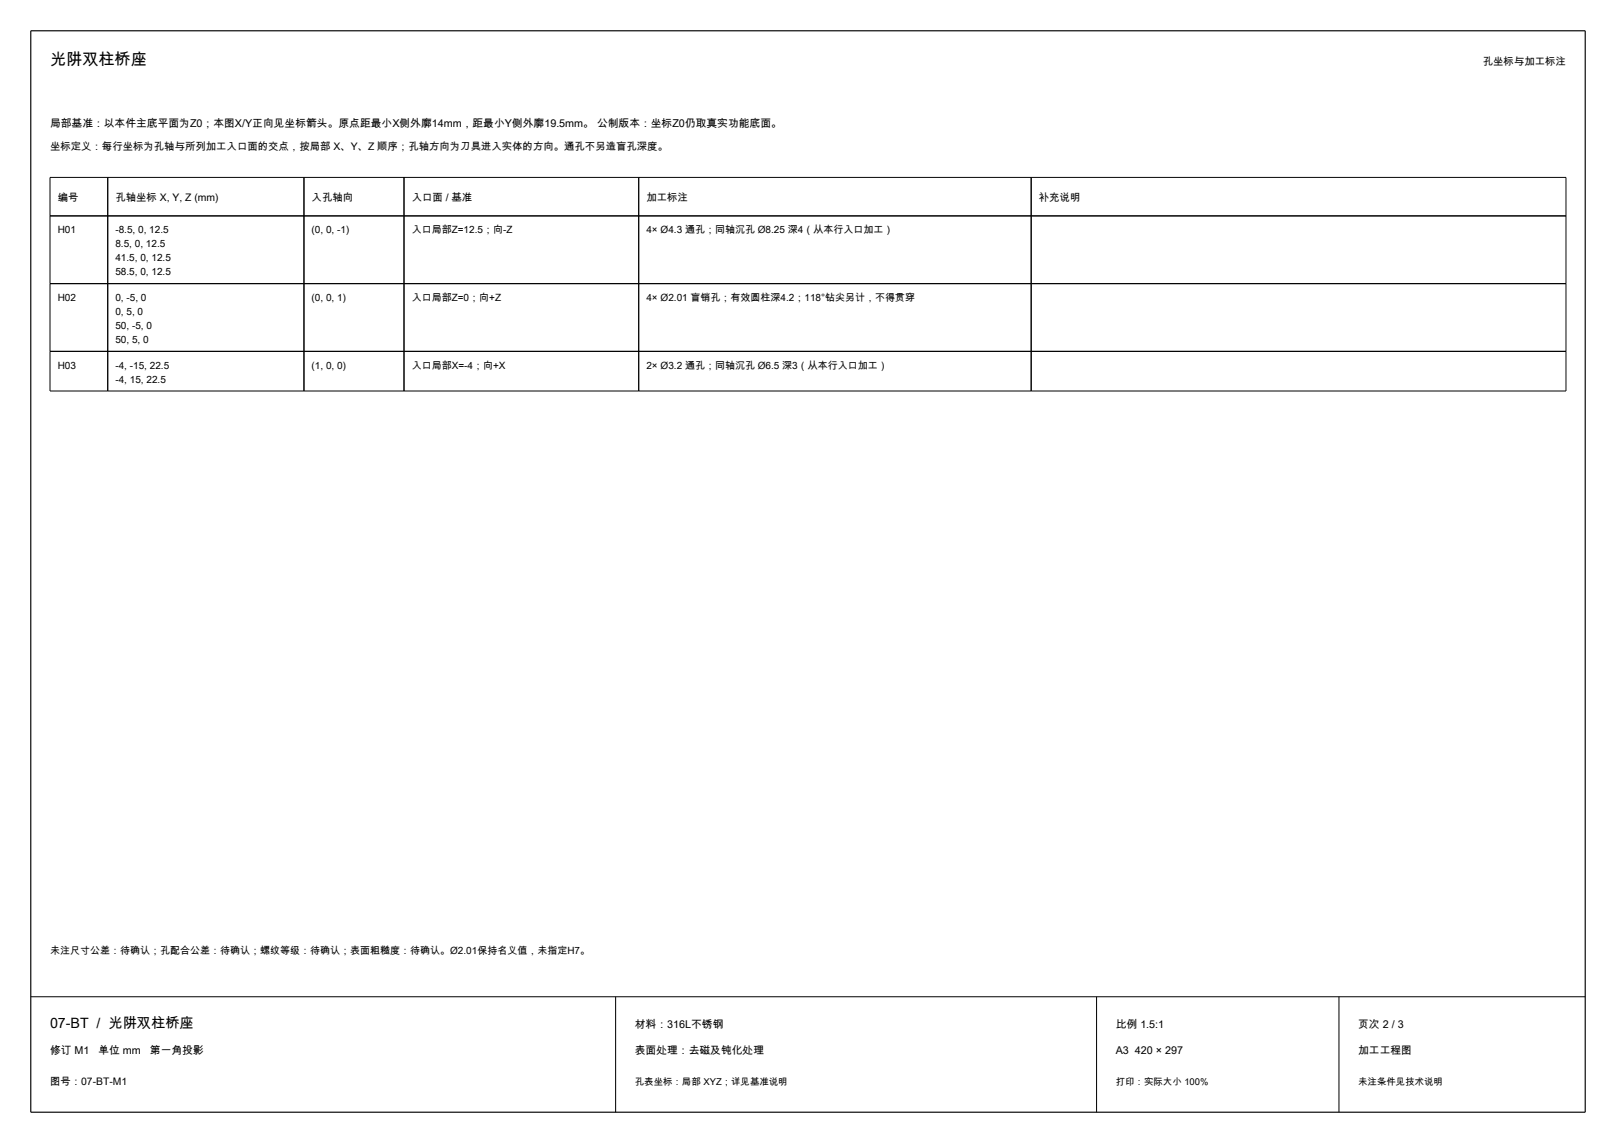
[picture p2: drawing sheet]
<svg xmlns="http://www.w3.org/2000/svg" width="420mm" height="297mm" viewBox="0 0 420 297" stroke-linecap="round" stroke-linejoin="round" font-family="sans-serif">
<defs><g id="words">
<text font-size="4.2" x="13" y="17">光阱双柱桥座</text>
<text font-size="3.7" x="13" y="267">07-BT / 光阱双柱桥座</text>
<g font-size="2.8">
<text x="13" y="33">局部基准：以本件主底平面为Z0；本图X/Y正向见坐标箭头。原点距最小X侧外廓14mm，距最小Y侧外廓19.5mm。 公制版本：坐标Z0仍取真实功能底面。</text>
<text x="165" y="267">材料：316L不锈钢</text>
<text x="290" y="267">比例 1.5:1</text>
<text x="353" y="267">页次 2 / 3</text>
<text x="13" y="274">修订 M1</text>
<text x="25.6" y="274">单位 mm</text>
<text x="39" y="274">第一角投影</text>
<text x="165" y="274">表面处理：去磁及钝化处理</text>
<text x="290" y="274">A3 420 × 297</text>
<text x="353" y="274">加工工程图</text>
</g>
<g font-size="2.7">
<text x="385.4" y="17">孔坐标与加工标注</text>
<text x="13" y="39.1">坐标定义：每行坐标为孔轴与所列加工入口面的交点，按局部 X、Y、Z 顺序；孔轴方向为刀具进入实体的方向。通孔不另造盲孔深度。</text>
<text x="15" y="52.1">编号</text>
<text x="30" y="52.1">孔轴坐标 X, Y, Z (mm)</text>
<text x="81" y="52.1">入孔轴向</text>
<text x="107" y="52.1">入口面 / 基准</text>
<text x="168" y="52.1">加工标注</text>
<text x="270" y="52.1">补充说明</text>
<text x="13" y="282">图号：07-BT-M1</text>
</g>
<g font-size="2.6">
<text x="15" y="60.6">H01</text>
<text x="30" y="60.6">-8.5, 0, 12.5</text>
<text x="30" y="64.2">8.5, 0, 12.5</text>
<text x="81" y="60.6">(0, 0, -1)</text>
<text x="107" y="60.6">入口局部Z=12.5；向-Z</text>
<text x="168" y="60.6">4× Ø4.3 通孔；同轴沉孔 Ø8.25 深4（从本行入口加工）</text>
<text x="30" y="67.9">41.5, 0, 12.5</text>
<text x="30" y="71.5">58.5, 0, 12.5</text>
<text x="15" y="78.2">H02</text>
<text x="30" y="78.2">0, -5, 0</text>
<text x="30" y="81.8">0, 5, 0</text>
<text x="81" y="78.2">(0, 0, 1)</text>
<text x="107" y="78.2">入口局部Z=0；向+Z</text>
<text x="168" y="78.2">4× Ø2.01 盲销孔；有效圆柱深4.2；118°钻尖另计，不得贯穿</text>
<text x="30" y="85.5">50, -5, 0</text>
<text x="30" y="89.2">50, 5, 0</text>
<text x="15" y="95.8">H03</text>
<text x="30" y="95.8">-4, -15, 22.5</text>
<text x="81" y="95.8">(1, 0, 0)</text>
<text x="107" y="95.8">入口局部X=-4；向+X</text>
<text x="168" y="95.8">2× Ø3.2 通孔；同轴沉孔 Ø6.5 深3（从本行入口加工）</text>
<text x="30" y="99.4">-4, 15, 22.5</text>
<text x="13" y="248">未注尺寸公差：待确认；孔配合公差：待确认；螺纹等级：待确认；表面粗糙度：待确认。Ø2.01保持名义值，未指定H7。</text>
</g>
<g font-size="2.5">
<text x="165" y="282">孔表坐标：局部 XYZ；详见基准说明</text>
<text x="290" y="282">打印：实际大小 100%</text>
<text x="353" y="282">未注条件见技术说明</text>
</g>
</g></defs>
<path d="M8 8h404v281h-404z" fill="none" stroke="#000" stroke-width=".3"/>
<g fill="none" stroke="#000" stroke-width=".26">
<path d="M13 56.1h394M13 46.1h394v55.5h-394zM28 46.1v55.5M79 46.1v55.5M105 46.1v55.5M166 46.1v55.5M268 46.1v55.5M13 73.7h394M13 91.3h394M8 259h404M160 259v30M285 259v30"/>
<path d="M348 259v30"/>
</g>
<use href="#words"/>
</svg>
